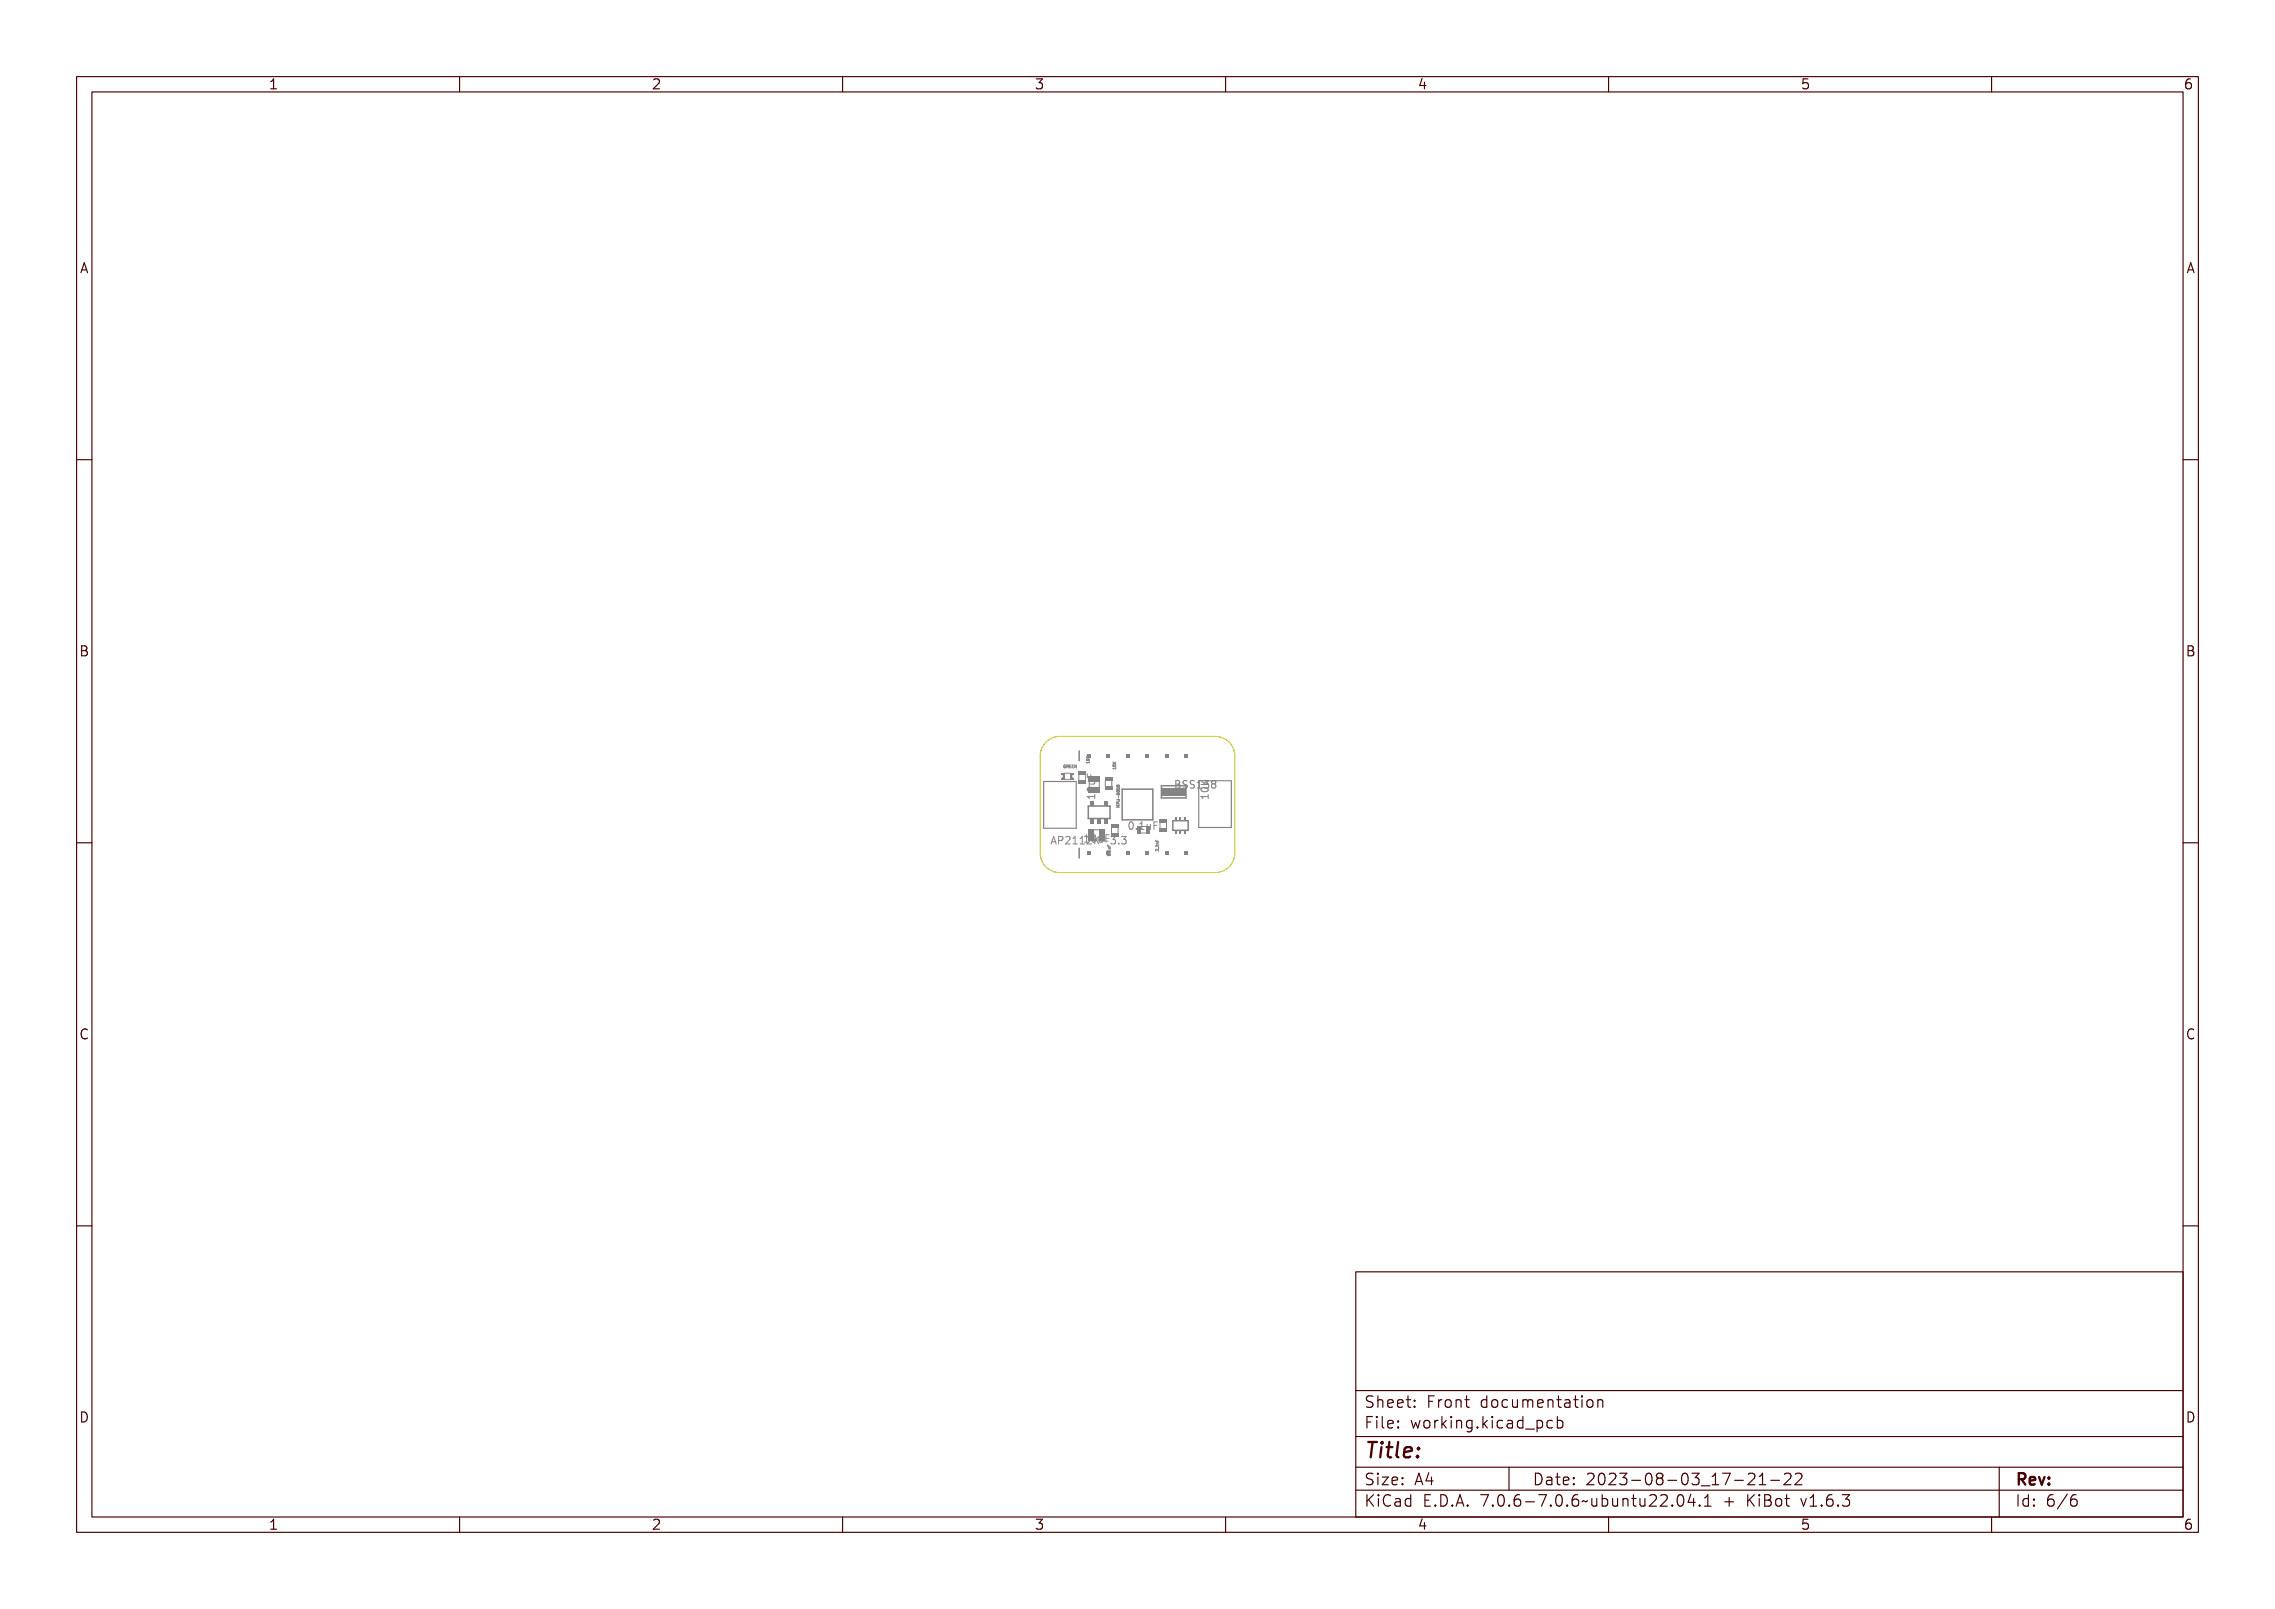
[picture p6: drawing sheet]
<svg xmlns="http://www.w3.org/2000/svg" width="297mm" height="210mm" viewBox="0 0 297 210" stroke-linecap="round" stroke-linejoin="round" font-family="sans-serif">
<defs><g id="words">
<text font-size="2.7" fill="#480000" x="178" y="190.3">Title:</text>
<g font-size="2" fill="#480000">
<text x="178" y="183.7">Sheet: Front documentation</text>
<text x="178" y="186.5">File: working.kicad_pcb</text>
<text x="178" y="193.9">Size: A4</text>
<text x="178" y="196.6">KiCad E.D.A. 7.0.6-7.0.6~ubuntu22.04.1 + KiBot v1.6.3</text>
<text x="200" y="193.9">Date: 2023-08-03_17-21-22</text>
<text x="263" y="196.6">Id: 6/6</text>
<text x="263" y="193.9">Rev:</text>
</g>
<g font-size="1.7" fill="#480000">
<text x="35" y="11.7">1</text>
<text x="85" y="11.7">2</text>
<text x="135" y="11.7">3</text>
<text x="185" y="11.7">4</text>
<text x="235" y="11.7">5</text>
<text x="285" y="11.7">6</text>
<text x="10.5" y="35.7">A</text>
<text x="285.5" y="35.7">A</text>
<text x="10.5" y="85.6">B</text>
<text x="285.5" y="85.6">B</text>
<text x="10.5" y="135.7">C</text>
<text x="285.5" y="135.7">C</text>
<text x="10.5" y="185.6">D</text>
<text x="285.5" y="185.6">D</text>
<text x="35" y="199.7">1</text>
<text x="85" y="199.7">2</text>
<text x="135" y="199.7">3</text>
<text x="185" y="199.7">4</text>
<text x="235" y="199.7">5</text>
<text x="285" y="199.7">6</text>
</g>
<g font-size="1.3" fill="#848484">
<text x="143" y="104" transform="rotate(-90 143 104)">10uF</text>
<text x="154.2" y="102.9">BSS138</text>
<text x="138.6" y="110.2">AP2112K-3.3</text>
<text x="141.4" y="110">10uF</text>
<text x="147.4" y="108.3">0.1uF</text>
</g>
<g font-size=".5" fill="#848484">
<text x="139.1" y="100.2">GREEN</text>
<text x="142.2" y="99.7" transform="rotate(-90 142.2 99.7)">10K</text>
<text x="145.7" y="100.5" transform="rotate(-90 145.7 100.5)">10K</text>
<text x="146.2" y="104.7" transform="rotate(-90 146.2 104.7)">MPU-6050</text>
<text x="145" y="111.7" transform="rotate(-90 145 111.7)">0.1uF</text>
<text x="151.3" y="111.1" transform="rotate(-90 151.3 111.1)">2.2nF</text>
</g>
</g></defs>
<g fill="none" stroke="#848484" stroke-width=".13">
<path d="M139 99.8a.2 .2 0 0 0-.1 .2 .2 .2 0 0 0 .1 .2M139.2 99.9h.1h.1a.12 .12 0 0 0-.2 .1 .14 .14 0 0 0 .2 .2l-.1-.1h.1v.1a.18 .18 0 0 1-.2 0 .18 .18 0 0 1 0-.3zM139.5 99.9h.2l-.1 .2 .1 .1-.1-.1-.1 .1zM139.5 99.9h.1v.1h-.1zM139.8 99.9h.2h-.2v.1h.2l-.2 .1v.1h.2h-.2zM140.1 99.9h.2h-.2v.1h.2l-.2 .1v.1h.2h-.2zM140.4 99.9l.1 .3 .1-.3v.3l-.2-.3v.3zM141.9 99.5h.3v-.1v.2h-.3zM141.9 98.8l.1 .2 .2-.2-.2 .2 .2 .1h-.3l.1-.1zM141.9 99.2a.17 .17 0 0 1 .2-.1 .17 .17 0 0 1 .1 .3h-.3zM141.9 99.2l.3 .1h-.2zM145.3 99.6l.2 .1 .2-.1-.2 .2 .2 .1h-.4l.2-.1z"/>
<path d="M145.3 100a.17 .17 0 0 1 .2-.1 .17 .17 0 0 1 .1 .2h-.2zM137.2 110.2l.4-1 .3 1M137.3 109.9h.5M138.6 101a.3 .3 0 0 1 .2 .3 .3 .3 0 0 1-.2 .3M138.9 109.2h.2l.3 1h-.2v-.3h-.4v.3h-.2zM139 101.7h.7M139 109.4l.1 .4h-.2zM139 100.9h.7M139.5 109.2a.48 .48 0 0 1 .6 .2v.1a.32 .32 0 0 1-.5 .3v.4h-.1zM139.6 109.3h.2a.18 .18 0 0 1 .2 .2 .18 .18 0 0 1-.2 .2h-.2zM140.2 101a.27 .27 0 0 0-.3 .3 .27 .27 0 0 0 .3 .3M140.3 109.3a.34 .34 0 0 1 .5 .1 .34 .34 0 0 1-.2 .5l-.2 .2h.4v.1h-.5l.2-.3a.27 .27 0 0 0 .2-.3 .27 .27 0 0 0-.2-.3l-.2 .1z"/>
<path d="M141.1 109.3l.4-.1v.9h.2v.1h-.6v-.1h.2v-.7h-.2zM141.5 109.1l.4-.1v.9h.2v.1h-.6v-.1h.2v-.8l-.2 .1zM141.9 109.3l.3-.1v.9h.2v.1h-.5v-.1h.2v-.7h-.2zM142 103.5h.8v-.2h.2v.5h-.2v-.2h-.7l.1 .2h-.1zM142 100.9h.1v.4h.3v-.4h.1v.4h.5v.2h-1zM142.1 102.6l.2-.1a.53 .53 0 0 1 .7 .3 .55 .55 0 0 1-.5 .3 .55 .55 0 0 1-.5-.3zM142.1 102.7l.6-.1 .2 .2a.52 .52 0 0 1-.8 0zM142.2 101.7h.8v.1h-.1a.23 .23 0 0 1 .1 .3 .23 .23 0 0 1-.3 .2h-.5v-.1l.6-.1 .1-.1-.2-.1-.5-.1zM142.3 109.1a.28 .28 0 0 1 .3-.1 .28 .28 0 0 1 .2 .3 .53 .53 0 0 1-.3 .7 .56 .56 0 0 1-.2-.9zM142.5 109.1a.51 .51 0 0 1 0 .8l-.1-.2zM142.6 109.3a.34 .34 0 0 1 .6 .1 .34 .34 0 0 1-.2 .5l-.2 .2h.4v.1h-.6l.2-.3a.27 .27 0 0 0 .3-.3 .27 .27 0 0 0-.3-.3l-.2 .1zM143.1 109.3h.1v.5l.1 .1 .2-.1v-.5h.1v.7h-.1v-.1a.23 .23 0 0 1-.3 .1 .23 .23 0 0 1-.1-.3z"/>
<path d="M143.4 109.2h.1v.5l.4-.5h.2l-.4 .4 .4 .6h-.2l-.3-.5-.1 .1v.4h-.1zM143.9 109h.5v.1h-.4v.3h.4v.1h-.4v.5h-.1zM144.3 109.8h.3v.1h-.3zM144.6 110.9h.3l.1-.1v.2l-.4-.1v.1zM144.6 110.2v.2h.1l.1-.2v.2h.2h-.4zM144.6 111.5a.17 .17 0 0 1 .2-.1 .17 .17 0 0 1 .1 .2h-.3zM144.6 111.5h.3l-.2 .1zM144.7 110.5h.3v.2h-.3l.2-.1zM144.9 111.2l.1 .1zM145 109.3a.29 .29 0 0 1 .4 0 .29 .29 0 0 1 0 .4 .31 .31 0 0 1 .1 .4 .31 .31 0 0 1-.5 .1v-.2a.23 .23 0 0 0 .3 .1 .23 .23 0 0 0 0-.4h-.2v-.1h.1a.17 .17 0 0 0 .2-.2 .17 .17 0 0 0-.3-.1l-.1 .1zM145.3 100.3h.3l.1-.1v.2l-.3-.1-.1 .1zM145.4 100h.2l-.2 .1z"/>
<path d="M145.8 104.8v.1h.4M145.8 104.5h.4h-.3l.1 .1-.1 .1h.3h-.4l.2-.1zM145.8 103.9h.2a.12 .12 0 0 1 .2 .1 .12 .12 0 0 1-.2 .1h-.2h.3v-.1zM145.8 102.7l.1 .2a.12 .12 0 0 1 .1-.2 .12 .12 0 0 1 .2 .1 .12 .12 0 0 1-.1 .1v-.1l-.1 .1h-.2zM145.8 103.1a.17 .17 0 0 1 .2-.1 .17 .17 0 0 1 .1 .2h-.2zM145.8 102.5a.17 .17 0 0 1 .2-.1 .17 .17 0 0 1 .1 .2h-.2zM145.8 103.3l.2 .2a.11 .11 0 0 1 0-.2 .11 .11 0 0 1 .2 .1 .11 .11 0 0 1-.1 .1 .16 .16 0 0 1-.2 0 .16 .16 0 0 1-.1-.2zM145.8 104.2h.2v.2h.2h-.4zM145.9 103.1h.2l-.2 .1zM145.9 102.5h.2l-.2 .1zM145.9 104.2h.1v.2h-.1zM146 110h.1v.2h-.1z"/>
<path d="M146 104.8v.1M146 103.6l.1 .2zM146.2 105.1h-.4l.2 .1-.2 .2h.4M146.6 109.3a.29 .29 0 0 1 .4 0 .29 .29 0 0 1-.1 .4 .31 .31 0 0 1 .2 .4 .31 .31 0 0 1-.5 .1l-.1-.2a.23 .23 0 0 0 .4 .1 .23 .23 0 0 0 0-.4h-.2v-.1h.1a.17 .17 0 0 0 .2-.2 .17 .17 0 0 0-.3-.1l-.1 .1zM147.5 107.4a.28 .28 0 0 1 .3-.1 .28 .28 0 0 1 .2 .3 .53 .53 0 0 1-.3 .7 .57 .57 0 0 1-.2-.9zM147.7 107.4a.51 .51 0 0 1 0 .8l-.1-.2zM148.5 108.1h.1v.2h-.1zM149.1 107.4l.3-.1v.9h.2v.1h-.5v-.1h.2v-.8l-.2 .1zM149.8 107.6h.2v.5l.1 .1 .2-.1v-.5h.1v.7h-.1v-.1a.23 .23 0 0 1-.3 .1 .23 .23 0 0 1-.2-.3zM150.6 107.3h.6v.1h-.4v.3h.4v.1h-.4v.5h-.2zM150.9 109.6l.1 .2h.1v-.2v.2h.2h-.4zM150.9 110.8h.2l.1 .2 .1-.2v.2l-.3-.1-.1 .1z"/>
<path d="M150.9 110.2h.2l.1 .2 .1-.2v.2l-.3-.1-.1 .1zM151 109.9h.3l-.3 .1 .3 .1h-.3zM151.2 110.6h.1zM153.5 102.4h.3M153.8 102.4h.2M153.9 101.9h-.4v1h.4M153.9 102.3l-.1 .1M154.3 101.9h.3a.23 .23 0 0 1 .3 .2 .23 .23 0 0 1-.1 .3 .26 .26 0 0 1 .1 .3 .26 .26 0 0 1-.3 .2h-.3zM154.5 102.4h.1a.18 .18 0 0 1 .2 .2 .18 .18 0 0 1-.2 .2h-.1zM154.5 102.1h.1a.15 .15 0 0 1 .2 .1 .15 .15 0 0 1-.2 .1h-.1zM155.2 102l.3-.1 .2 .1v.1a.2 .2 0 0 0-.3-.1 .2 .2 0 0 0-.1 .3 .33 .33 0 0 1 .4 .4 .33 .33 0 0 1-.5 .2l-.1-.2a.22 .22 0 0 0 .3 .1 .22 .22 0 0 0 .1-.3 .31 .31 0 0 1-.3-.1 .31 .31 0 0 1 0-.4zM156 102l.3-.1 .1 .1v.1a.2 .2 0 0 0-.2-.1 .2 .2 0 0 0-.1 .3 .33 .33 0 0 1 .4 .4 .33 .33 0 0 1-.5 .2l-.1-.2a.22 .22 0 0 0 .3 .1 .22 .22 0 0 0 .1-.3 .31 .31 0 0 1-.4-.1 .31 .31 0 0 1 .1-.4z"/>
<path d="M156.7 102l.4-.1v.9h.2v.1h-.5v-.1h.2v-.7h-.3zM156.9 103.4h.8v-.2h.1v.5h-.1v-.2h-.7v.2h-.1zM156.9 101.6l.3 .4 .6-.4v.2l-.5 .3 .1 .1h.4v.1h-.9v-.1h.4l-.4-.4zM156.9 102.6l.4-.1a.37 .37 0 0 1 .5 .3 .53 .53 0 0 1-.5 .3 .53 .53 0 0 1-.5-.3zM157 102.7a.41 .41 0 0 1 .7 .1 .41 .41 0 0 1-.7-.1zM157.5 102a.29 .29 0 0 1 .4 0 .29 .29 0 0 1 0 .4 .31 .31 0 0 1 .1 .4 .31 .31 0 0 1-.5 .1v-.2a.23 .23 0 0 0 .3 .1 .23 .23 0 0 0 0-.3l-.2-.1v-.1h.1a.17 .17 0 0 0 .2-.2 .17 .17 0 0 0-.3 0h-.1zM157.7 103.7v.5M157.7 104h-.9l.3 .2M158.3 102a.27 .27 0 0 1 .5 0 .27 .27 0 0 1-.1 .4 .27 .27 0 0 1 .1 .4 .27 .27 0 0 1-.5 0 .27 .27 0 0 1 .1-.4l-.1-.1z"/>
<circle cx="142" cy="99.3" r=".03"/>
<circle cx="138.7" cy="101.7" r=".08"/>
<circle cx="142.5" cy="102.8" r=".09"/>
<circle cx="142.5" cy="109.5" r=".09"/>
<circle cx="144.8" cy="111.5" r=".03"/>
<circle cx="145.5" cy="100" r=".03"/>
<circle cx="146" cy="102.5" r=".03"/>
<circle cx="146" cy="103.1" r=".03"/>
<circle cx="146.1" cy="103.4" r=".08"/>
<circle cx="147.8" cy="107.8" r=".09"/>
<circle cx="157.3" cy="102.8" r=".08"/>
<circle cx="158.6" cy="102.2" r=".16"/>
<circle cx="158.6" cy="102.6" r=".19"/>
</g>
<g fill="#848484">
<path d="M138.5 101.6h.2v.2h-.2z" fill-rule="evenodd"/>
<path d="M138.6 101.7l.4 .1z" fill-rule="evenodd"/>
<path d="M138.8 100.9h.2v.9h-.2z" fill-rule="evenodd"/>
<path d="M139.7 101.6h.5v.2h-.5z" fill-rule="evenodd"/>
<path d="M138.8 101.5v.1z" fill-rule="evenodd"/>
<path d="M139.7 101h.2v.6h-.2z" fill-rule="evenodd"/>
<path d="M139.9 101.5h.1v.1h-.1z" fill-rule="evenodd"/>
<path d="M139.9 101h.1v.1h-.1z" fill-rule="evenodd"/>
<path d="M138.5 100.9h.3v.2h-.3z" fill-rule="evenodd"/>
<path d="M139.7 100.9h.5v.2h-.5z" fill-rule="evenodd"/>
</g>
<path d="M144.3 101.9v.7M145.1 101.9v.7" fill="none" stroke="#848484" stroke-width=".13"/>
<g fill="#848484">
<path d="M144.2 102.6h1v.5h-1z" fill-rule="evenodd"/>
<path d="M144.2 101.4h1v.5h-1z" fill-rule="evenodd"/>
</g>
<path d="M151.6 102.6h3.2v1.6h-3.2z" fill="none" stroke="#848484" stroke-width=".2"/>
<path d="M151.7 102.9h3.1v1h-3.1z" fill-rule="evenodd" fill="#848484"/>
<path d="M140.9 110.7v1.3" fill="none" stroke="#848484" stroke-width=".2"/>
<g fill="#848484">
<path d="M141.9 111.1h.5v.5h-.5z" fill-rule="evenodd"/>
<path d="M147 111.1h.5v.5h-.5z" fill-rule="evenodd"/>
<path d="M149.5 111.1h.5v.5h-.5z" fill-rule="evenodd"/>
<path d="M152.1 111.1h.5v.5h-.5z" fill-rule="evenodd"/>
<path d="M154.6 111.1h.5v.5h-.5z" fill-rule="evenodd"/>
<path d="M148.4 107.8h.5v1h-.5z" fill-rule="evenodd"/>
<path d="M149.6 107.8h.5v1h-.5z" fill-rule="evenodd"/>
</g>
<path d="M140.8 101.1v.7" fill="none" stroke="#848484" stroke-width=".13"/>
<g fill="#848484">
<path d="M140.8 101.8h.9v.5h-.9z" fill-rule="evenodd"/>
<path d="M140.8 100.7h.9v.5h-.9z" fill-rule="evenodd"/>
</g>
<path d="M152.3 107.4v.8" fill="none" stroke="#848484" stroke-width=".13"/>
<g fill="#848484">
<path d="M151.4 107h.9v.5h-.9z" fill-rule="evenodd"/>
<path d="M151.4 108.1h.9v.5h-.9z" fill-rule="evenodd"/>
</g>
<path d="M143.5 102v.7" fill="none" stroke="#848484" stroke-width=".13"/>
<g fill="#848484">
<path d="M142.1 102.7h1.5v.7h-1.5z" fill-rule="evenodd"/>
<path d="M142.1 101.2h1.5v.8h-1.5z" fill-rule="evenodd"/>
</g>
<path d="M145.1 108.1v.7M146 108.1v.7" fill="none" stroke="#848484" stroke-width=".13"/>
<g fill="#848484">
<path d="M145.1 107.6h.9v.5h-.9z" fill-rule="evenodd"/>
<path d="M145.1 108.8h.9v.5h-.9z" fill-rule="evenodd"/>
</g>
<path d="M142.1 105.2h2.8v1.6h-2.8z" fill="none" stroke="#848484" stroke-width=".2"/>
<g fill="#848484">
<path d="M142.3 104.5h.5v.7h-.5z" fill-rule="evenodd"/>
<path d="M142.3 106.9h.5v.6h-.5z" fill-rule="evenodd"/>
<path d="M143.2 106.9h.5v.6h-.5z" fill-rule="evenodd"/>
<path d="M144.2 104.5h.5v.7h-.5z" fill-rule="evenodd"/>
<path d="M144.2 106.9h.5v.6h-.5z" fill-rule="evenodd"/>
</g>
<path d="M140.9 98v1.3M146.5 103h4v4h-4z" fill="none" stroke="#848484" stroke-width=".2"/>
<g fill="#848484">
<path d="M141.9 98.4h.5v.5h-.5z" fill-rule="evenodd"/>
<path d="M144.4 98.4h.5v.5h-.5z" fill-rule="evenodd"/>
<path d="M147 98.4h.5v.5h-.5z" fill-rule="evenodd"/>
<path d="M149.5 98.4h.5v.5h-.5z" fill-rule="evenodd"/>
<path d="M152.1 98.4h.5v.5h-.5z" fill-rule="evenodd"/>
<path d="M154.6 98.4h.5v.5h-.5z" fill-rule="evenodd"/>
</g>
<path d="M136.3 102h4.2v6.1h-4.2z" fill="none" stroke="#848484" stroke-width=".15"/>
<path d="M153.1 107.1h2v1.3h-2z" fill="none" stroke="#848484" stroke-width=".2"/>
<g fill="#848484">
<path d="M154.6 108.4h.3v.4h-.3z" fill-rule="evenodd"/>
<path d="M154.6 106.7h.3v.3h-.3z" fill-rule="evenodd"/>
<path d="M154 108.4h.2v.4h-.2z" fill-rule="evenodd"/>
<path d="M154 106.7h.2v.3h-.2z" fill-rule="evenodd"/>
<path d="M153.3 108.4h.3v.4h-.3z" fill-rule="evenodd"/>
<path d="M153.3 106.7h.3v.3h-.3z" fill-rule="evenodd"/>
</g>
<path d="M142.8 108.3h.7" fill="none" stroke="#848484" stroke-width=".13"/>
<g fill="#848484">
<path d="M142 108.2h.8v1.5h-.8z" fill-rule="evenodd"/>
<path d="M143.5 108.2h.7v1.5h-.7z" fill-rule="evenodd"/>
</g>
<path d="M156.5 101.9h4.2v6.1h-4.2z" fill="none" stroke="#848484" stroke-width=".15"/>
<path d="M136.8 96.7l1-.5 .5-.1h20.4a2.54 2.54 0 0 1 2.5 2.6v12.7a2.54 2.54 0 0 1-2.5 2.5h-20.4a2.54 2.54 0 0 1-2.5-2.5v-12.7a2.53 2.53 0 0 1 1-2z" fill="none" stroke="#c2c200" stroke-width=".13"/>
<g fill="none" stroke="#480000" stroke-width=".15">
<path d="M10 10h277v190h-277zM12 12h273v186h-273zM60 10v2M110 10v2M160 10v2M210 10v2M260 10v2M10 60h2M285 60h2M10 110h2M285 110h2M10 160h2"/>
<path d="M285 160h2M177 166h108v32h-108zM60 198v2M110 198v2M160 198v2M177 181.5h108M177 187.5h108M177 191.5h108M177 194.5h108M178.1 195.2h.2v.6l.6-.6h.3l-.6 .6 .6 .8h-.2l-.5-.7-.2 .2v.5h-.2zM178.2 185h.9v.2h-.7v.4h.6v.2h-.6v.7h-.2zM178.3 182.4l.5-.1h.2v.2a.34 .34 0 0 0-.4-.1 .34 .34 0 0 0-.2 .4 .62 .62 0 0 1 .6 .7 .71 .71 0 0 1-.8 .2v-.2a.4 .4 0 0 0 .4 .1 .4 .4 0 0 0 .3-.3l-.4-.2a.4 .4 0 0 1-.3-.3 .4 .4 0 0 1 .1-.4z"/>
<path d="M178.3 192.5l.5-.1h.2v.2a.34 .34 0 0 0-.4-.1 .34 .34 0 0 0-.2 .4 .62 .62 0 0 1 .6 .7 .71 .71 0 0 1-.8 .2v-.2a.4 .4 0 0 0 .4 .1 .4 .4 0 0 0 .3-.3l-.4-.2a.4 .4 0 0 1-.3-.3 .4 .4 0 0 1 .1-.4zM179.4 182.2h.2v.6a.35 .35 0 0 1 .4-.1 .35 .35 0 0 1 .2 .4v.6h-.2v-.8l-.2-.1a.28 .28 0 0 0-.2 .3v.6h-.2zM179.5 185.4h.4v.9h.4v.2h-.9v-.2h.3v-.8h-.2zM179.5 192.8h.4v.9h.4v.1h-.9v-.1h.3v-.8h-.2zM179.5 195.6h.4v.9h.4v.1h-.9v-.1h.3v-.8h-.2zM179.7 184.9h.2v.3h-.2zM179.7 192.3h.2v.3h-.2zM179.7 195.1h.2v.3h-.2zM180.6 184.9h.4v1.3l.1 .1h.3v.2a.4 .4 0 0 1-.5-.4v-1h-.3zM180.6 192.8h.8v.1l-.6 .8h.6v.1h-.8v-.1l.6-.8h-.6zM180.7 182.8a.49 .49 0 0 1 .6-.1 .49 .49 0 0 1 .2 .5h-.8a.42 .42 0 0 0 .3 .4 .42 .42 0 0 0 .4-.1v.2a.6 .6 0 0 1-.8-.1 .6 .6 0 0 1 .1-.8zM180.7 195.4l.3-.2h.2h.3v.2a.43 .43 0 0 0-.6 0 .43 .43 0 0 0-.2 .5 .43 .43 0 0 0 .2 .5 .43 .43 0 0 0 .6 0v.2a.62 .62 0 0 1-.7 0 .62 .62 0 0 1-.3-.7z"/>
<path d="M180.8 182.9l.2-.1a.27 .27 0 0 1 .3 .3h-.6zM181.8 195.6a.5 .5 0 0 1 .6-.1 .5 .5 0 0 1 .2 .5v.6h-.1v-.1a.38 .38 0 0 1-.5 .2 .38 .38 0 0 1-.2-.5 .38 .38 0 0 1 .4-.2h.3a.35 .35 0 0 0-.3-.4 .35 .35 0 0 0-.4 .2zM181.9 182.8a.49 .49 0 0 1 .6-.1 .49 .49 0 0 1 .2 .5h-.8a.42 .42 0 0 0 .3 .4 .42 .42 0 0 0 .5-.1v.2a.6 .6 0 0 1-.9-.1 .6 .6 0 0 1 .1-.8zM181.9 185.5a.49 .49 0 0 1 .6-.1 .49 .49 0 0 1 .2 .5h-.8a.42 .42 0 0 0 .3 .4 .42 .42 0 0 0 .5-.1v.2a.6 .6 0 0 1-.9-.1 .6 .6 0 0 1 .1-.8zM181.9 192.9a.49 .49 0 0 1 .6-.1 .49 .49 0 0 1 .2 .5h-.8a.42 .42 0 0 0 .3 .4 .42 .42 0 0 0 .5-.1v.2a.6 .6 0 0 1-.9-.1 .6 .6 0 0 1 .1-.8zM182 196.2l.5-.1a.31 .31 0 0 1-.2 .4 .31 .31 0 0 1-.4-.1zM182 182.9l.2-.1a.27 .27 0 0 1 .3 .3h-.6zM182 185.6l.2-.1a.27 .27 0 0 1 .3 .3h-.6zM182 193l.2-.1a.27 .27 0 0 1 .3 .3h-.6zM183 195.7l.4-.2 .2 .2v-.6h.2v1.5h-.2v-.1a.42 .42 0 0 1-.5 .1 .42 .42 0 0 1-.2-.5zM183.2 195.8a.23 .23 0 0 1 .4 0v.3a.33 .33 0 0 1-.2 .4 .48 .48 0 0 1-.2-.7zM183.2 182.3h.2v.4h.4v.1h-.4v.7l.1 .1h.3v.1a.41 .41 0 0 1-.6-.3v-.6h-.3v-.1h.3z"/>
<path d="M183.3 185.4h.2v.3h-.2zM183.3 186.2h.2v.3h-.2zM183.3 192.8h.2v.3h-.2zM183.3 193.6h.2v.2h-.2zM184.5 182.7h.2v.3h-.2zM184.5 183.5h.2v.2h-.2zM185.2 185.4h.2l.2 .8 .1-.5h.2l.2 .5 .1-.8h.2l-.2 1.1h-.2l-.2-.7-.2 .7h-.1zM185.4 195.2h.9v.2h-.7v.4h.6v.2h-.6v.5h.7v.1h-.9zM185.7 192.4h.2l.5 1.4h-.2l-.1-.3h-.5l-.1 .3h-.2zM185.8 192.6l.2 .7h-.4zM186.6 182.3h.9v.2h-.7v.4h.6v.2h-.6v.6h-.2zM186.7 185.5a.56 .56 0 0 1 .8 .2 .56 .56 0 0 1-.3 .7 .57 .57 0 0 1-.6-.2 .57 .57 0 0 1 .1-.7z"/>
<path d="M186.8 185.6a.26 .26 0 0 1 .3-.1 .26 .26 0 0 1 .2 .2v.2a.33 .33 0 0 1-.3 .4l-.2-.2zM186.9 196.4h.2v.2h-.2zM187.1 192.4h.2v.9h.2v.2h-.2v.3h-.2v-.3h-.6v-.2zM187.1 192.6v.7h-.4zM187.8 195.2a.76 .76 0 0 1 .9 .7 .76 .76 0 0 1-.9 .7zM188 195.4a.5 .5 0 0 1 .5 .2 .5 .5 0 0 1 0 .5 .39 .39 0 0 1-.5 .4zM188 182.7h.2v.2a.41 .41 0 0 1 .6-.2v.2a.37 .37 0 0 0-.5-.1 .37 .37 0 0 0-.1 .4v.5h-.2zM188 185.4h.2v.2a.41 .41 0 0 1 .6-.2v.2a.37 .37 0 0 0-.5-.1 .37 .37 0 0 0-.1 .4v.6h-.2zM189.1 184.9h.1v.9l.5-.4h.2l-.4 .4 .5 .7h-.2l-.4-.6-.2 .1v.5h-.1zM189.1 182.8a.56 .56 0 0 1 .8 .2 .56 .56 0 0 1-.3 .7 .57 .57 0 0 1-.6-.2 .57 .57 0 0 1 .1-.7zM189.2 182.9a.26 .26 0 0 1 .3-.1 .26 .26 0 0 1 .2 .2v.2a.33 .33 0 0 1-.3 .4l-.2-.2zM189.3 196.4h.3v.2h-.3z"/>
<path d="M190.2 182.7h.2v.1a.35 .35 0 0 1 .4-.1 .35 .35 0 0 1 .3 .4v.6h-.2v-.8l-.2-.1a.28 .28 0 0 0-.3 .3v.6h-.2zM190.3 185.4h.4v.9h.4v.2h-.9v-.2h.4v-.8h-.3zM190.5 195.2h.3l.4 1.4h-.2l-.1-.3h-.5l-.1 .3h-.2zM190.6 184.9h.1v.3h-.1zM190.6 195.4l.2 .7h-.4zM191.4 185.4h.2v.1a.35 .35 0 0 1 .4-.1 .35 .35 0 0 1 .3 .4v.7h-.2v-.9l-.2-.1a.28 .28 0 0 0-.3 .3v.7h-.2zM191.7 182.3h.1v.4h.4v.1h-.4v.7l.1 .1h.3v.1a.41 .41 0 0 1-.5-.3v-.6h-.3v-.1h.3zM191.7 196.4h.3v.2h-.3zM192.7 185.5l.3-.2 .3 .2v-.1h.2v1a.53 .53 0 0 1-.8 .4v-.2a.36 .36 0 0 0 .4 .1 .36 .36 0 0 0 .2-.4l-.2 .1a.51 .51 0 0 1-.5-.2 .51 .51 0 0 1 0-.5zM192.8 185.6a.25 .25 0 0 1 .3-.1 .25 .25 0 0 1 .2 .2v.2a.32 .32 0 0 1-.3 .4 .47 .47 0 0 1-.2-.7zM193.8 195.2h.9l-.5 1.4h-.2l.5-1.2h-.7zM193.9 182.8l.3-.2 .3 .2v-.6h.2v1.5h-.2v-.1a.42 .42 0 0 1-.6 .1 .42 .42 0 0 1-.1-.5z"/>
<path d="M194.1 182.8a.42 .42 0 0 1 .4 .4 .42 .42 0 0 1-.3 .4 .48 .48 0 0 1-.1-.8zM194.1 186.2h.3v.3h-.3zM195.1 184.9h.2v.9l.4-.4h.3l-.5 .4 .5 .7h-.2l-.4-.6-.1 .1v.5h-.2zM195.1 182.8a.56 .56 0 0 1 .8 .2 .56 .56 0 0 1-.3 .7 .57 .57 0 0 1-.6-.2 .57 .57 0 0 1 .1-.7zM195.2 182.9a.26 .26 0 0 1 .3-.1 .26 .26 0 0 1 .2 .2v.2a.33 .33 0 0 1-.3 .4l-.2-.2zM195.3 196.4h.3v.2h-.3zM196.3 185.4h.5v.9h.3v.2h-.9v-.2h.4v-.8h-.3zM196.3 195.4a.45 .45 0 0 1 .5-.2 .45 .45 0 0 1 .3 .5v.2a.51 .51 0 0 1-.2 .6 .51 .51 0 0 1-.6 0l-.1-.6zM196.4 182.8l.5-.2 .2 .1v.2a.4 .4 0 0 0-.6 0 .4 .4 0 0 0 0 .6 .4 .4 0 0 0 .6 0v.2a.58 .58 0 0 1-.8-.1 .58 .58 0 0 1 .1-.8zM196.5 195.4a.39 .39 0 0 1 .4 .5v.2a.29 .29 0 0 1-.3 .4 .29 .29 0 0 1-.2-.4v-.5zM196.6 184.9h.2v.3h-.2zM197 191.5v3"/>
<path d="M197.4 182.7h.2v.8l.2 .1a.28 .28 0 0 0 .3-.3v-.6h.2v1h-.2v-.1a.35 .35 0 0 1-.4 .2 .35 .35 0 0 1-.3-.5zM197.6 185.5l.5-.2 .2 .1v.2a.4 .4 0 0 0-.6 0 .4 .4 0 0 0 0 .6 .4 .4 0 0 0 .6 0v.2a.58 .58 0 0 1-.8-.1 .58 .58 0 0 1 .1-.8zM197.7 196.4h.3v.2h-.3zM198.6 182.7h.1a.21 .21 0 0 1 .2-.1 .21 .21 0 0 1 .2 .2l.2-.2 .1 .1a1.27 1.27 0 0 1 .2 1h-.2v-.8l-.1-.1-.2 .1v.8h-.1v-.8l-.2-.1-.1 .1v.8h-.1zM198.7 185.4a.5 .5 0 0 1 .5-.1 .5 .5 0 0 1 .3 .5v.7h-.2v-.2a.38 .38 0 0 1-.5 .2 .38 .38 0 0 1-.2-.5 .38 .38 0 0 1 .5-.2h.2a.35 .35 0 0 0-.3-.4 .35 .35 0 0 0-.3 .2zM198.7 195.4l.3-.2h.2h.2v.2a.43 .43 0 0 0-.5 0 .43 .43 0 0 0-.1 .5 .44 .44 0 0 1 .6-.1 .44 .44 0 0 1 .1 .6 .47 .47 0 0 1-.6 .3 .47 .47 0 0 1-.3-.5v-.5zM198.8 186l.5-.1a.31 .31 0 0 1-.1 .4 .31 .31 0 0 1-.4-.1zM198.9 195.9a.3 .3 0 0 1 .4 .3 .3 .3 0 0 1-.4 .2l-.1-.2zM199.9 185.5l.3-.2 .3 .2v-.6h.2v1.6h-.2v-.2a.42 .42 0 0 1-.5 .1 .42 .42 0 0 1-.2-.5zM199.9 182.8a.49 .49 0 0 1 .6-.1 .49 .49 0 0 1 .2 .5h-.7a.42 .42 0 0 0 .2 .4 .42 .42 0 0 0 .5-.1v.2a.6 .6 0 0 1-.8-.1 .6 .6 0 0 1 0-.8zM200 196h.5v.2h-.5zM200 185.6a.23 .23 0 0 1 .4 0l.1 .3a.33 .33 0 0 1-.3 .4 .48 .48 0 0 1-.2-.7z"/>
<path d="M200.1 182.9l.2-.1a.27 .27 0 0 1 .3 .3h-.6zM200.1 192.4a.76 .76 0 0 1 1 .7 .76 .76 0 0 1-1 .7zM200.3 192.6a.5 .5 0 0 1 .5 .2 .5 .5 0 0 1 .1 .5 .39 .39 0 0 1-.6 .4zM200.9 186.8h1.2v.1h-1.2zM201 195.2h.9l-.5 1.4h-.2l.5-1.2h-.7zM201.1 182.7h.1v.1a.35 .35 0 0 1 .5-.1 .35 .35 0 0 1 .2 .4v.6h-.2v-.8l-.2-.1a.28 .28 0 0 0-.3 .3v.6h-.1zM201.4 192.8a.5 .5 0 0 1 .6-.1 .5 .5 0 0 1 .2 .5v.6h-.1v-.1a.38 .38 0 0 1-.5 .2 .38 .38 0 0 1-.2-.5 .38 .38 0 0 1 .4-.2h.3a.35 .35 0 0 0-.3-.4 .35 .35 0 0 0-.4 .2zM201.6 193.4l.5-.1a.31 .31 0 0 1-.2 .4 .31 .31 0 0 1-.4-.1zM202.2 185.4h.2v.1a.42 .42 0 0 1 .6-.1 .42 .42 0 0 1 .1 .5 .42 .42 0 0 1-.1 .5 .42 .42 0 0 1-.6-.1v.6h-.2zM202.5 182.3h.2v.4h.4v.1h-.4v.7l.1 .1h.3v.1a.41 .41 0 0 1-.6-.3v-.6h-.3v-.1h.3zM202.5 185.6a.24 .24 0 0 1 .3-.1 .24 .24 0 0 1 .1 .2l.1 .2a.32 .32 0 0 1-.3 .4 .48 .48 0 0 1-.2-.7zM202.5 196.4h.3v.2h-.3z"/>
<path d="M202.8 192.4h.2v.4h.4v.1h-.4v.7l.1 .1h.3v.1a.41 .41 0 0 1-.6-.3v-.6h-.3v-.1h.3zM203.5 182.7a.5 .5 0 0 1 .5-.1 .5 .5 0 0 1 .3 .5v.6h-.2v-.1a.38 .38 0 0 1-.5 .2 .38 .38 0 0 1-.2-.5 .38 .38 0 0 1 .5-.2h.2a.35 .35 0 0 0-.2-.4 .35 .35 0 0 0-.4 .2zM203.5 195.4a.45 .45 0 0 1 .6-.2 .45 .45 0 0 1 .2 .5v.2a.51 .51 0 0 1-.1 .6 .51 .51 0 0 1-.7 0l-.1-.6zM203.6 185.5l.5-.2 .2 .1v.2a.4 .4 0 0 0-.5 0 .4 .4 0 0 0 0 .6 .4 .4 0 0 0 .5 0v.2a.58 .58 0 0 1-.8-.1 .58 .58 0 0 1 .1-.8zM203.7 183.3l.4-.1a.31 .31 0 0 1-.1 .4 .31 .31 0 0 1-.4-.1zM203.7 195.4a.39 .39 0 0 1 .4 .5v.2a.29 .29 0 0 1-.2 .4 .29 .29 0 0 1-.3-.4v-.5zM203.9 192.9a.49 .49 0 0 1 .6-.1 .49 .49 0 0 1 .2 .5h-.8a.42 .42 0 0 0 .3 .4 .42 .42 0 0 0 .5-.1v.2a.6 .6 0 0 1-.9-.1 .6 .6 0 0 1 .1-.8zM204 193l.2-.1a.27 .27 0 0 1 .3 .3h-.6zM204.7 184.9h.1v.6a.41 .41 0 0 1 .6-.1 .41 .41 0 0 1 .2 .5 .42 .42 0 0 1-.2 .5 .42 .42 0 0 1-.6-.1v.2h-.1zM204.9 182.3h.2v.4h.4v.1h-.4v.7l.1 .1h.3v.1a.41 .41 0 0 1-.6-.3v-.6h-.3v-.1h.3zM204.9 185.6a.24 .24 0 0 1 .3-.1 .24 .24 0 0 1 .2 .2v.2a.32 .32 0 0 1-.3 .4 .48 .48 0 0 1-.2-.7zM204.9 196.4h.3v.2h-.3z"/>
<path d="M205.3 192.8h.2v.3h-.2zM205.3 193.6h.2v.2h-.2zM205.9 182.7h.5v.9h.3v.1h-.9v-.1h.4v-.8h-.3zM205.9 195.4l.3-.2h.2h.2v.2a.43 .43 0 0 0-.5 0 .43 .43 0 0 0-.1 .5 .44 .44 0 0 1 .6-.1 .44 .44 0 0 1 .1 .6 .47 .47 0 0 1-.5 .3 .47 .47 0 0 1-.4-.5v-.5zM206.1 195.9a.3 .3 0 0 1 .5 .3 .3 .3 0 0 1-.5 .2l-.1-.2zM206.2 182.2h.2v.3h-.2zM207 196l.3-.1 .5 .1 .2-.1a.32 .32 0 0 1-.5 .2h-.3l-.2 .1zM207.1 182.8a.56 .56 0 0 1 .8 .2 .56 .56 0 0 1-.2 .7 .57 .57 0 0 1-.7-.2 .57 .57 0 0 1 .1-.7zM207.3 182.9a.26 .26 0 0 1 .2-.1 .26 .26 0 0 1 .2 .2l.1 .2a.33 .33 0 0 1-.3 .4l-.3-.2zM207.4 192.5a.5 .5 0 0 1 .7 0 .5 .5 0 0 1-.1 .7l-.4 .5h.7v.1h-.9v-.1l.2-.3a.72 .72 0 0 0 .4-.8l-.3-.1-.3 .2zM208.3 182.7h.1v.1a.35 .35 0 0 1 .5-.1 .35 .35 0 0 1 .2 .4v.6h-.2v-.8l-.2-.1a.28 .28 0 0 0-.3 .3v.6h-.1zM208.3 195.6h.1l.1 .8 .2 .1a.28 .28 0 0 0 .2-.3v-.6h.2v1h-.2v-.1a.35 .35 0 0 1-.4 .2 .35 .35 0 0 1-.2-.5z"/>
<path d="M208.7 192.6a.45 .45 0 0 1 .5-.2 .45 .45 0 0 1 .3 .5v.2a.51 .51 0 0 1-.2 .6 .51 .51 0 0 1-.6 0l-.1-.6zM208.9 192.6a.39 .39 0 0 1 .4 .5v.2a.29 .29 0 0 1-.3 .4 .29 .29 0 0 1-.2-.4v-.5zM209.5 195.1h.2v.6a.41 .41 0 0 1 .5-.1 .41 .41 0 0 1 .2 .5 .42 .42 0 0 1-.2 .5 .42 .42 0 0 1-.5-.1v.1h-.2zM209.7 195.8a.24 .24 0 0 1 .3-.1 .24 .24 0 0 1 .2 .2v.2a.32 .32 0 0 1-.3 .4 .48 .48 0 0 1-.2-.7zM209.8 192.5a.5 .5 0 0 1 .7 0 .5 .5 0 0 1-.1 .7l-.4 .5h.7v.1h-.9v-.1l.2-.3a.72 .72 0 0 0 .4-.8l-.3-.1-.3 .2zM210 198v2M210.7 195.6h.2v.8l.2 .1a.28 .28 0 0 0 .2-.3v-.6h.2v1h-.2v-.1a.35 .35 0 0 1-.4 .2 .35 .35 0 0 1-.2-.5zM211 192.4a.49 .49 0 0 1 .6 0 .49 .49 0 0 1 .2 .6l-.2 .1a.45 .45 0 0 1 .2 .6 .45 .45 0 0 1-.6 .2l-.2-.1v-.2a.37 .37 0 0 0 .5 .1 .37 .37 0 0 0 .1-.5h-.4v-.2a.28 .28 0 0 0 .4-.1 .28 .28 0 0 0 0-.3 .28 .28 0 0 0-.4 0h-.2zM211.9 195.6h.2v.1a.35 .35 0 0 1 .4-.1 .35 .35 0 0 1 .2 .4v.6h-.2v-.8l-.2-.1a.28 .28 0 0 0-.2 .3v.6h-.2zM212.4 193.2h.5v.2h-.5zM213.3 195.2h.2v.4h.4v.1h-.4v.7l.1 .1h.3v.1a.41 .41 0 0 1-.6-.3v-.6h-.3v-.1h.3zM213.5 192.6a.45 .45 0 0 1 .5-.2 .45 .45 0 0 1 .3 .5v.2a.51 .51 0 0 1-.2 .6 .51 .51 0 0 1-.6 0l-.1-.6z"/>
<path d="M213.7 192.6a.39 .39 0 0 1 .4 .5v.2a.29 .29 0 0 1-.3 .4 .29 .29 0 0 1-.2-.4v-.5zM214.3 195.6h.2v.8l.2 .1a.28 .28 0 0 0 .2-.3v-.6h.2v1h-.2v-.1a.35 .35 0 0 1-.4 .2 .35 .35 0 0 1-.2-.5zM214.7 192.5a.41 .41 0 0 1 .6-.1 .41 .41 0 0 1 0 .6l-.1 .1a.43 .43 0 0 1 .3 .6 .43 .43 0 0 1-.7 .2 .41 .41 0 0 1-.2-.4 .41 .41 0 0 1 .3-.4l-.3-.2zM215.5 195.3a.5 .5 0 0 1 .7 0 .5 .5 0 0 1-.1 .7l-.4 .5h.6v.1h-.9v-.1l.3-.3a.72 .72 0 0 0 .3-.8l-.2-.1-.3 .2zM216 193.2h.5v.2h-.5zM216.7 195.3a.5 .5 0 0 1 .7 0 .5 .5 0 0 1-.1 .7l-.4 .5h.6v.1h-.9v-.1l.3-.3a.72 .72 0 0 0 .3-.8l-.2-.1-.3 .2zM217.1 192.6a.45 .45 0 0 1 .5-.2 .45 .45 0 0 1 .3 .5v.2a.51 .51 0 0 1-.2 .6 .51 .51 0 0 1-.6 0l-.1-.6zM217.3 192.6a.39 .39 0 0 1 .4 .5v.2a.29 .29 0 0 1-.3 .4 .29 .29 0 0 1-.2-.4v-.5zM218.2 196.4h.2v.2h-.2zM218.2 192.4a.49 .49 0 0 1 .6 0 .49 .49 0 0 1 .2 .6l-.2 .1a.45 .45 0 0 1 .2 .6 .45 .45 0 0 1-.6 .2l-.2-.1v-.2a.37 .37 0 0 0 .5 .1 .37 .37 0 0 0 .1-.5h-.4v-.2a.28 .28 0 0 0 .4-.1 .28 .28 0 0 0 0-.3 .28 .28 0 0 0-.4 0h-.2zM219.2 195.4a.45 .45 0 0 1 .5-.2 .45 .45 0 0 1 .3 .5v.2a.51 .51 0 0 1-.2 .6 .51 .51 0 0 1-.6 0l-.2-.6zM219.2 194.2h1.3v.1h-1.3z"/>
<path d="M219.4 195.4a.39 .39 0 0 1 .4 .5v.2a.29 .29 0 0 1-.3 .4 .29 .29 0 0 1-.3-.4l.1-.5zM220.7 192.5l.5-.1v1.3h.3v.1h-.8v-.1h.3v-1.1h-.3zM220.8 195.2h.2v.9h.2v.2h-.2v.3h-.2v-.3h-.6v-.2zM220.8 195.4v.7h-.4zM221.8 196.4h.2v.2h-.2zM221.8 192.4h.9l-.5 1.4h-.2l.5-1.2h-.7zM222.8 195.3l.5-.1v1.3h.3v.1h-.8v-.1h.3v-1.1h-.3zM223.2 193.2h.5v.2h-.5zM224.2 192.5a.5 .5 0 0 1 .8 0 .5 .5 0 0 1-.2 .7l-.4 .5h.7v.1h-.9v-.1l.2-.3a.72 .72 0 0 0 .4-.8l-.3-.1-.3 .2zM225.4 195.5h.2v.4h.4v.2h-.4v.4h-.2v-.4h-.4v-.2h.4zM225.5 192.5l.5-.1v1.3h.3v.1h-.8v-.1h.3v-1.1h-.3zM226.8 193.2h.5v.2h-.5z"/>
<path d="M227.5 195.2h.2v.6l.6-.6h.2l-.6 .6 .6 .8h-.2l-.5-.7-.1 .2v.5h-.2zM227.8 192.5a.5 .5 0 0 1 .8 0 .5 .5 0 0 1-.2 .7l-.4 .5h.7v.1h-.9v-.1l.2-.3a.72 .72 0 0 0 .4-.8l-.3-.1-.3 .2zM228.8 195.6h.4v.9h.4v.1h-.9v-.1h.4v-.8h-.3zM229 192.5a.5 .5 0 0 1 .8 0 .5 .5 0 0 1-.2 .7l-.4 .5h.7v.1h-.9v-.1l.2-.3a.72 .72 0 0 0 .4-.8l-.3-.1-.3 .2zM229.1 195.1h.1v.3h-.1zM229.9 195.2h.4a.35 .35 0 0 1 .5 .2 .35 .35 0 0 1-.3 .5 .41 .41 0 0 1 .3 .5 .41 .41 0 0 1-.5 .2h-.4zM230.1 196h.2a.27 .27 0 0 1 .3 .2 .27 .27 0 0 1-.3 .3h-.2zM230.1 195.4h.2a.23 .23 0 0 1 .3 .2 .23 .23 0 0 1-.3 .2h-.2zM231.2 193.2h1.1M231.2 195.7a.56 .56 0 0 1 .8 .2 .56 .56 0 0 1-.3 .7 .57 .57 0 0 1-.6-.2 .57 .57 0 0 1 .1-.7zM231.3 195.8a.26 .26 0 0 1 .3-.1 .26 .26 0 0 1 .2 .2v.2a.33 .33 0 0 1-.3 .4l-.2-.2zM232.6 195.2h.1v.4h.4v.1h-.4l.1 .7v.1h.3v.1a.41 .41 0 0 1-.5-.3v-.6h-.3v-.1h.3z"/>
<path d="M233 192.4l.2-.1h.3a.41 .41 0 0 1 .2 .6l-.8 .9h.9M234.4 192.4l.2-.1h.4a.41 .41 0 0 1 .2 .6l-.9 .9h.9M234.6 195.6h.2l.3 .9 .4-.9h.2l-.4 1h-.3zM236 195.3l.5-.1v1.3h.3v.1h-.8v-.1h.3v-1.1h-.3zM237.4 196.4h.3v.2h-.3zM238.4 195.4l.3-.2h.2h.2v.2a.43 .43 0 0 0-.5 0 .43 .43 0 0 0-.1 .5 .44 .44 0 0 1 .6-.1 .44 .44 0 0 1 .1 .6 .47 .47 0 0 1-.5 .3 .47 .47 0 0 1-.4-.5v-.5zM238.6 195.9a.3 .3 0 0 1 .4 .3 .3 .3 0 0 1-.4 .2l-.1-.2zM239.8 196.4h.3v.2h-.3zM240.7 195.2a.49 .49 0 0 1 .6 0 .49 .49 0 0 1 .2 .6l-.2 .1a.45 .45 0 0 1 .2 .6 .45 .45 0 0 1-.6 .2l-.2-.1v-.2a.37 .37 0 0 0 .5 .1 .37 .37 0 0 0 .1-.5l-.4-.1v-.1a.28 .28 0 0 0 .4-.1 .28 .28 0 0 0 0-.3 .28 .28 0 0 0-.4 0h-.2zM260 198v2M261 191.5v6.5M263.2 195.2h.8v.2h-.3v1.1h.3v.1h-.8v-.1h.3v-1.1h-.3z"/>
<path d="M264.4 195.7l.3-.2 .3 .2v-.6h.2v1.5h-.2v-.1a.42 .42 0 0 1-.5 .1 .42 .42 0 0 1-.2-.5zM264.6 195.8a.23 .23 0 0 1 .4 0v.3a.33 .33 0 0 1-.2 .4 .48 .48 0 0 1-.2-.7zM265.9 195.6h.2v.3h-.2zM265.9 196.4h.2v.2h-.2zM268.1 195.4l.2-.2h.3h.2v.2a.43 .43 0 0 0-.5 0 .43 .43 0 0 0-.2 .5 .44 .44 0 0 1 .7-.1 .44 .44 0 0 1 .1 .6 .47 .47 0 0 1-.6 .3 .47 .47 0 0 1-.3-.5v-.5zM268.2 195.9a.3 .3 0 0 1 .5 .3 .3 .3 0 0 1-.5 .2v-.2zM269.9 195.2h.2l-.8 1.6h-.2zM270.5 195.4l.2-.2h.3h.2v.2a.43 .43 0 0 0-.5 0 .43 .43 0 0 0-.2 .5 .44 .44 0 0 1 .7-.1 .44 .44 0 0 1 .1 .6 .47 .47 0 0 1-.6 .3 .47 .47 0 0 1-.3-.5v-.5zM270.6 195.9a.3 .3 0 0 1 .5 .3 .3 .3 0 0 1-.5 .2v-.2z"/>
<circle cx="196.7" cy="195.9" r=".13"/>
<circle cx="203.9" cy="195.9" r=".13"/>
<circle cx="209" cy="193.1" r=".13"/>
<circle cx="213.8" cy="193.1" r=".13"/>
<circle cx="215" cy="193.4" r=".29"/>
<circle cx="215" cy="192.8" r=".25"/>
<circle cx="217.4" cy="193.1" r=".13"/>
<circle cx="219.5" cy="195.9" r=".13"/>
</g>
<g fill="none" stroke="#480000" stroke-width=".3">
<path d="M178.1 188.4h1.4v.2h-.6v1.7h-.2v-1.7h-.6zM179.9 188.8h.7v1.3h.4v.2h-1.2v-.2h.5v-1.1h-.4zM180.3 188.3h.3v.3h-.3zM181.8 188.4h.2v.4h.6v.2h-.6v1l.2 .1h.4v.2a.55 .55 0 0 1-.8-.5v-.8h-.4v-.2h.4zM183 188.3h.6l.1 1.6 .1 .2h.4v.2a.54 .54 0 0 1-.8-.5v-1.4h-.4zM184.8 189a.65 .65 0 0 1 .8-.1 .65 .65 0 0 1 .3 .7h-1.1a.56 .56 0 0 0 .4 .5 .56 .56 0 0 0 .6-.1v.2a.81 .81 0 0 1-1.1-.1 .81 .81 0 0 1 .1-1.1zM185 189.1a.38 .38 0 0 1 .4-.1 .38 .38 0 0 1 .2 .4h-.8zM186.7 188.9h.3v.4h-.3zM186.7 189.9h.3v.4h-.3zM263.1 192.4a.73 .73 0 0 1 .9 .2 .36 .36 0 0 1-.3 .6l.2 .1 .3 .5h-.2l-.3-.4-.2-.2h-.2v.6h-.2zM263.3 192.6h.2a.26 .26 0 0 1 .3 .2 .26 .26 0 0 1-.2 .3h-.3zM264.5 192.9a.49 .49 0 0 1 .6-.1 .49 .49 0 0 1 .2 .5h-.8a.42 .42 0 0 0 .3 .4 .42 .42 0 0 0 .4-.1v.2a.6 .6 0 0 1-.8-.1 .6 .6 0 0 1 .1-.8z"/>
<path d="M264.6 193l.2-.1a.27 .27 0 0 1 .3 .3h-.6zM265.5 192.8h.2l.3 .9 .3-.9h.2l-.4 1h-.2zM267.1 192.8h.2v.3h-.2zM267.1 193.6h.2v.2h-.2z"/>
</g>
<use href="#words"/>
</svg>
